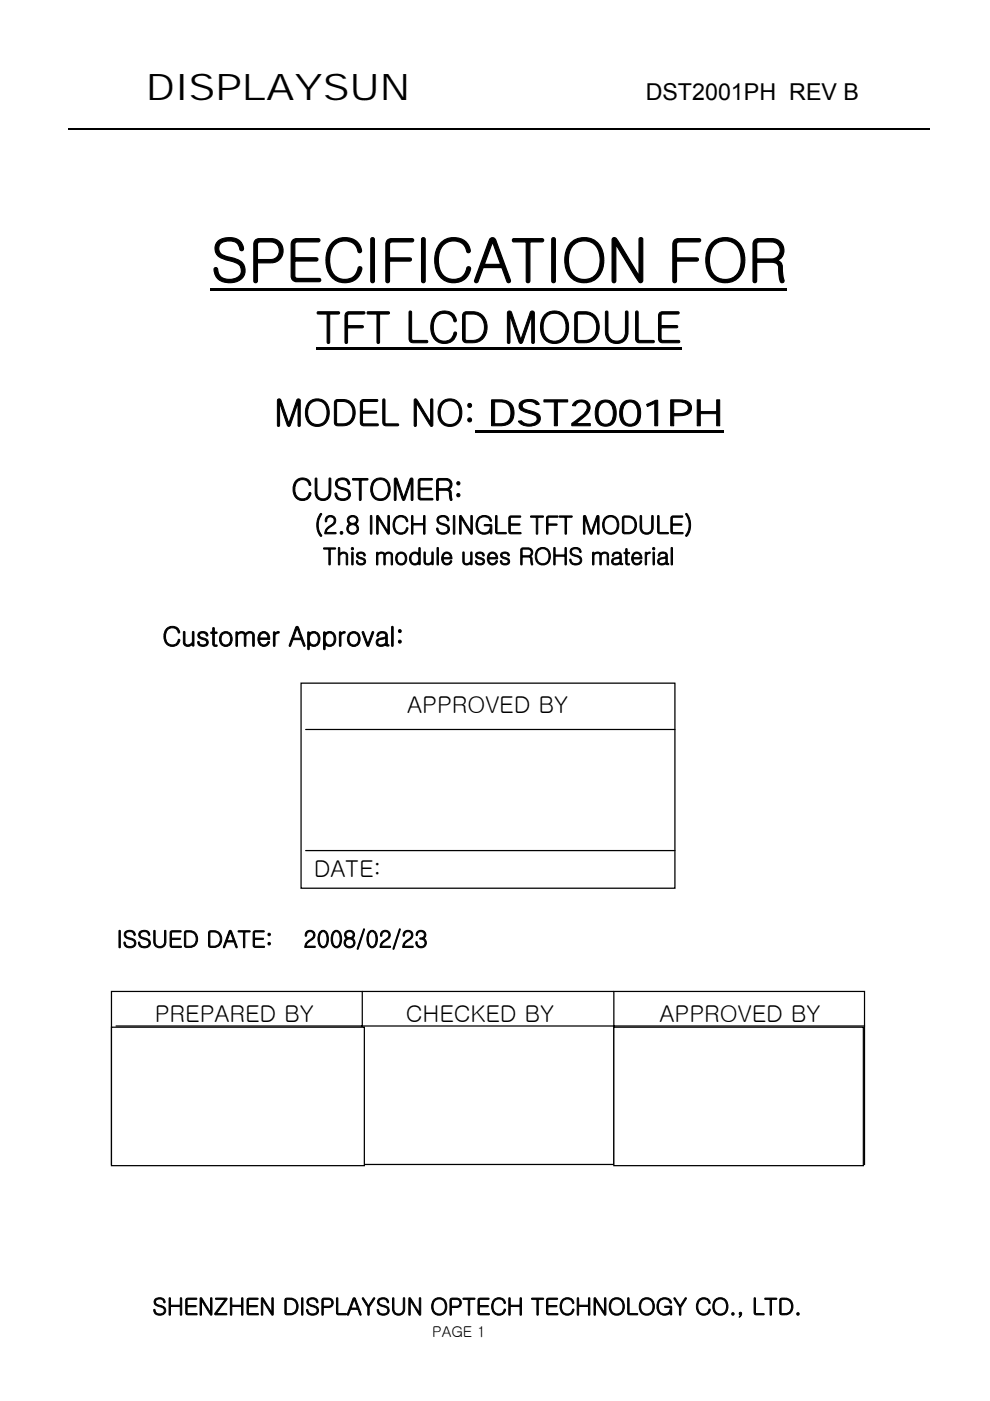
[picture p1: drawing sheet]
<svg xmlns="http://www.w3.org/2000/svg" width="210mm" height="297mm" viewBox="0 0 210 297" stroke-linecap="round" stroke-linejoin="round" font-family="sans-serif">
<defs><g id="words">
<text font-size="12.7" x="44.7" y="59.7">SPECIFICATION FOR</text>
<text font-size="9.2" x="67.1" y="72.7">TFT LCD MODULE</text>
<g font-size="7.8">
<text x="31" y="21.2">DISPLAYSUN</text>
<text x="58.1" y="90.3">MODEL NO: DST2001PH</text>
</g>
<text font-size="6.3" x="61.8" y="106">CUSTOMER:</text>
<text font-size="5.7" x="34.4" y="136.9">Customer Approval:</text>
<text font-size="5.3" x="66.6" y="113.2">(2.8 INCH SINGLE TFT MODULE)</text>
<g font-size="4.9">
<text x="136.9" y="21.2">DST2001PH REV B</text>
<text x="68.5" y="119.7">This module uses ROHS material</text>
<text x="86.4" y="151.2">APPROVED BY</text>
<text x="66.5" y="186">DATE:</text>
<text x="24.7" y="200.9">ISSUED DATE:</text>
<text x="64.3" y="200.9">2008/02/23</text>
<text x="32.8" y="216.6">PREPARED BY</text>
<text x="86" y="216.6">CHECKED BY</text>
<text x="139.9" y="216.6">APPROVED BY</text>
<text x="32.3" y="278.8">SHENZHEN DISPLAYSUN OPTECH TECHNOLOGY CO., LTD.</text>
</g>
<text font-size="3.2" x="91.7" y="283.4">PAGE 1</text>
</g></defs>
<path d="M14.5 27.3h182.6" fill="none" stroke="#000" stroke-width=".25"/>
<path d="M44.7 61.2h122.2v.6h-122.2zM67.1 73.7h77.4v.5h-77.4zM100.9 91.2h52.6v.5h-52.6z" fill="#000"/>
<path d="M63.9 144.8h79.3v43.5h-79.3z" fill="#fff"/>
<path d="M63.9 144.8h79.3v43.5h-79.3zM64.8 154.7h78.4M64.8 180.3h78.4" fill="none" stroke="#000" stroke-width=".26"/>
<path d="M23.7 210.2h159.7v36.7h-159.7z" fill="#fff"/>
<path d="M23.6 210.2h159.8v36.7h-159.8zM24.6 217.5h158.8M76.8 210.2v36.7M130.2 210.2v36.7" fill="none" stroke="#000" stroke-width=".26"/>
<path d="M23.7 217.8h53.6v29.3h-53.6z" fill="#fff"/>
<path d="M23.6 217.8h53.7v29.3h-53.7z" fill="none" stroke="#000" stroke-width=".26"/>
<path d="M130.2 217.8h52.9v29.3h-52.9z" fill="#fff"/>
<path d="M130.2 217.8h52.9v29.3h-52.9z" fill="none" stroke="#000" stroke-width=".26"/>
<use href="#words"/>
</svg>
